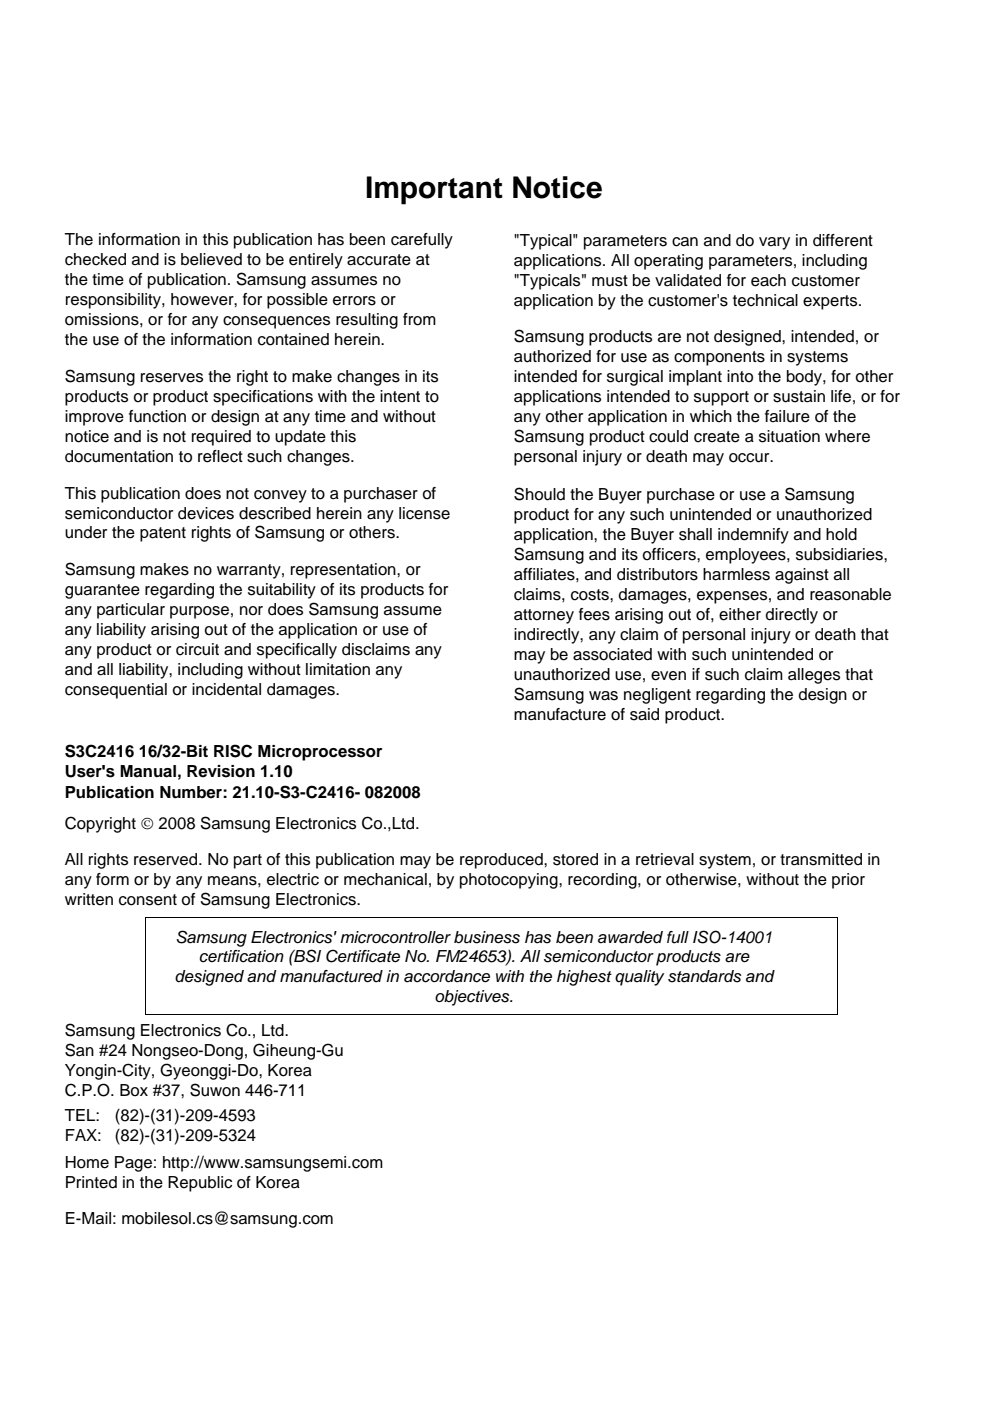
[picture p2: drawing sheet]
<svg xmlns="http://www.w3.org/2000/svg" width="210mm" height="297mm" viewBox="0 0 210 297" stroke-linecap="round" stroke-linejoin="round" font-family="sans-serif">
<defs><g id="words">
<text font-size="6.3" x="77.4" y="42">Important Notice</text>
<g font-size="3.5">
<text x="13.8" y="52">The information in this publication has been carefully</text>
<text x="109" y="52.1">&quot;Typical&quot; parameters can and do vary in different</text>
<text x="13.8" y="56.3">checked and is believed to be entirely accurate at</text>
<text x="109" y="56.3">applications. All operating parameters, including</text>
<text x="13.8" y="60.5">the time of publication. Samsung assumes no</text>
<text x="13.8" y="64.8">responsibility, however, for possible errors or</text>
<text x="109" y="60.5">&quot;Typicals&quot; must be validated for each customer</text>
<text x="109" y="64.8">application by the customer's technical experts.</text>
<text x="13.8" y="69">omissions, or for any consequences resulting from</text>
<text x="13.8" y="73.2">the use of the information contained herein.</text>
<text x="109" y="72.6">Samsung products are not designed, intended, or</text>
<text x="109" y="76.8">authorized for use as components in systems</text>
<text x="13.8" y="81">Samsung reserves the right to make changes in its</text>
<text x="109" y="81">intended for surgical implant into the body, for other</text>
<text x="13.8" y="85.2">products or product specifications with the intent to</text>
<text x="13.8" y="89.5">improve function or design at any time and without</text>
<text x="109" y="85.3">applications intended to support or sustain life, or for</text>
<text x="109" y="89.5">any other application in which the failure of the</text>
<text x="13.8" y="93.7">notice and is not required to update this</text>
<text x="109" y="93.7">Samsung product could create a situation where</text>
<text x="13.8" y="97.9">documentation to reflect such changes.</text>
<text x="109" y="98">personal injury or death may occur.</text>
<text x="13.8" y="105.7">This publication does not convey to a purchaser of</text>
<text x="109" y="106.1">Should the Buyer purchase or use a Samsung</text>
<text x="13.8" y="109.9">semiconductor devices described herein any license</text>
<text x="109" y="110.3">product for any such unintended or unauthorized</text>
<text x="13.8" y="114.2">under the patent rights of Samsung or others.</text>
<text x="109" y="114.6">application, the Buyer shall indemnify and hold</text>
<text x="109" y="118.8">Samsung and its officers, employees, subsidiaries,</text>
<text x="13.8" y="121.9">Samsung makes no warranty, representation, or</text>
<text x="109" y="123">affiliates, and distributors harmless against all</text>
<text x="13.8" y="126.2">guarantee regarding the suitability of its products for</text>
<text x="13.8" y="130.4">any particular purpose, nor does Samsung assume</text>
<text x="109" y="127.3">claims, costs, damages, expenses, and reasonable</text>
<text x="109" y="131.5">attorney fees arising out of, either directly or</text>
<text x="13.8" y="134.6">any liability arising out of the application or use of</text>
<text x="109" y="135.7">indirectly, any claim of personal injury or death that</text>
<text x="13.8" y="138.9">any product or circuit and specifically disclaims any</text>
<text x="13.8" y="143.1">and all liability, including without limitation any</text>
<text x="109" y="140">may be associated with such unintended or</text>
<text x="13.8" y="147.3">consequential or incidental damages.</text>
<text x="109" y="144.2">unauthorized use, even if such claim alleges that</text>
<text x="109" y="148.4">Samsung was negligent regarding the design or</text>
<text x="109" y="152.7">manufacture of said product.</text>
<text x="13.8" y="160.5">S3C2416 16/32-Bit RISC Microprocessor</text>
<text x="13.8" y="164.7">User's Manual, Revision 1.10</text>
<text x="13.8" y="169.3">Publication Number: 21.10-S3-C2416- 082008</text>
<text x="13.8" y="175.7">Copyright © 2008 Samsung Electronics Co.,Ltd.</text>
<text x="13.8" y="183.5">All rights reserved. No part of this publication may be reproduced, stored in a retrieval system, or transmitted in</text>
<text x="13.8" y="187.7">any form or by any means, electric or mechanical, by photocopying, recording, or otherwise, without the prior</text>
<text x="13.8" y="191.9">written consent of Samsung Electronics.</text>
<text x="37.2" y="199.9">Samsung Electronics' microcontroller business has been awarded full ISO-14001</text>
<text x="37" y="208.3">designed and manufactured in accordance with the highest quality standards and</text>
<text x="42.2" y="204">certification (BSI Certificate No. FM24653). All semiconductor products are</text>
<text x="92.2" y="212.5">objectives.</text>
<text x="13.8" y="219.7">Samsung Electronics Co., Ltd.</text>
<text x="13.8" y="223.9">San #24 Nongseo-Dong, Giheung-Gu</text>
<text x="13.8" y="228.2">Yongin-City, Gyeonggi-Do, Korea</text>
<text x="13.8" y="232.4">C.P.O. Box #37, Suwon 446-711</text>
<text x="13.8" y="237.7">TEL:</text>
<text x="24.4" y="237.7">(82)-(31)-209-4593</text>
<text x="13.8" y="241.9">FAX:</text>
<text x="24.4" y="241.9">(82)-(31)-209-5324</text>
<text x="13.8" y="247.6">Home Page: http://www.samsungsemi.com</text>
<text x="13.8" y="251.8">Printed in the Republic of Korea</text>
<text x="13.8" y="259.6">E-Mail: mobilesol.cs@samsung.com</text>
</g>
</g></defs>
<path d="M30.8 194.5l.1 .1zM177.6 194.5l.1 .1zM30.8 215l.1 .1zM177.6 215.1l.2 .1zM177.6 215l.1 .1zM177.7 215l.1 .2z" fill="#000"/>
<path d="M30.8 194.5h146.9M30.8 194.6v20.4M177.7 194.6v20.4M30.9 215.1h146.7" fill="none" stroke="#000" stroke-width=".21"/>
<use href="#words"/>
</svg>
